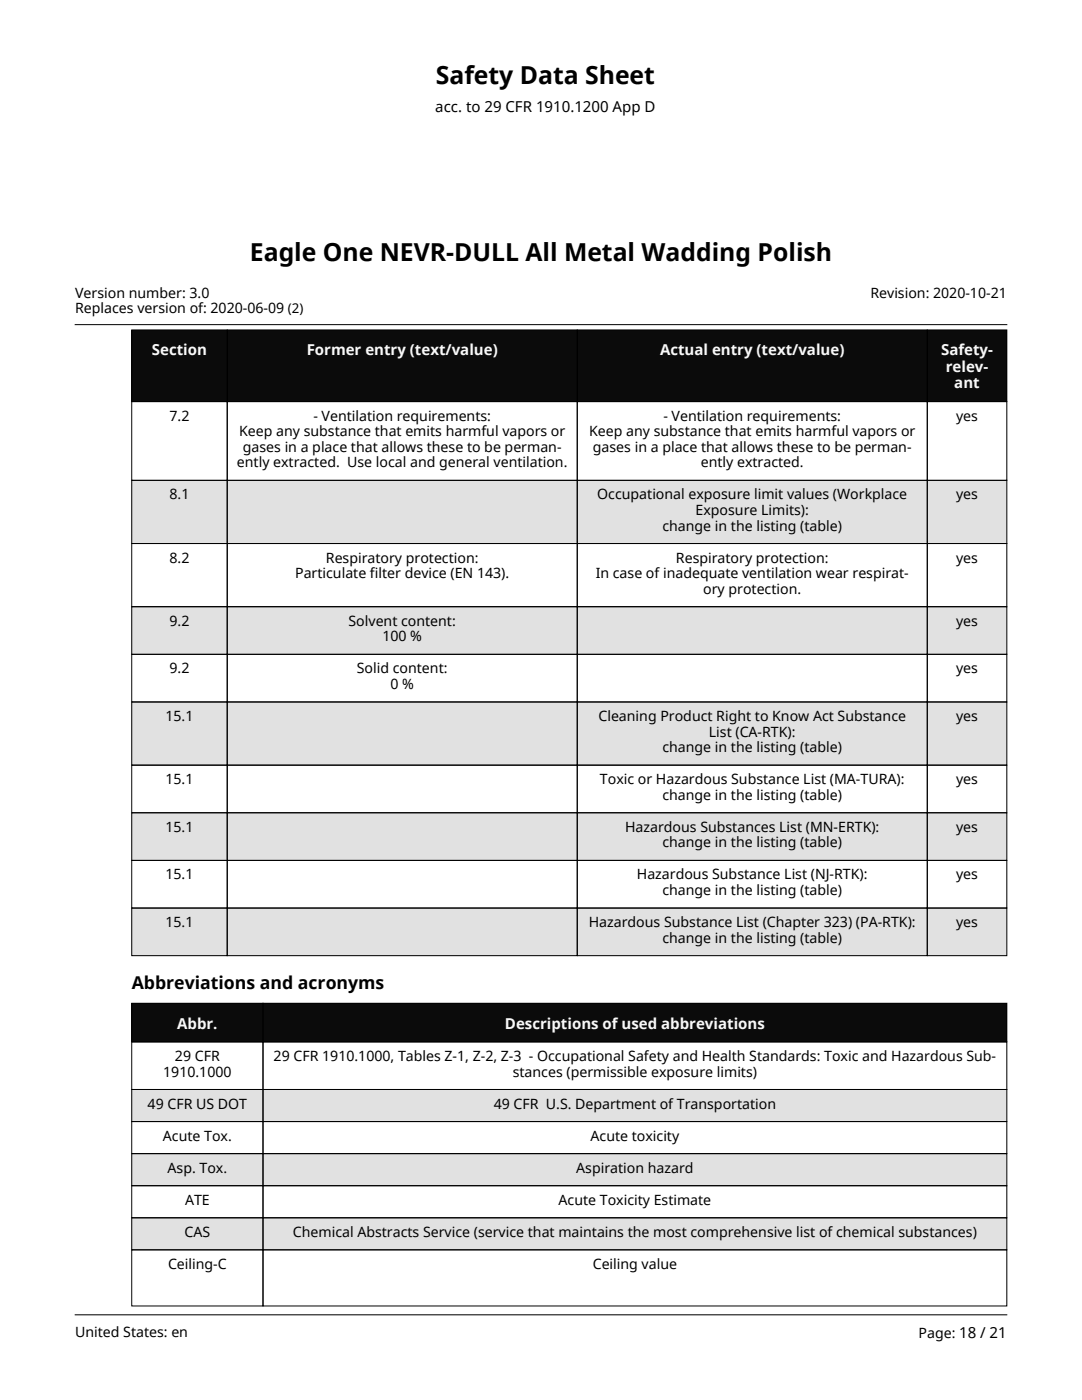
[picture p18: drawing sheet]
<svg xmlns="http://www.w3.org/2000/svg" width="216mm" height="279mm" viewBox="0 0 216 279" stroke-linecap="round" stroke-linejoin="round" font-family="sans-serif">
<defs><g id="words">
<g font-size="4.9">
<text x="87" y="16.8">Safety Data Sheet</text>
<text x="49.9" y="52.1">Eagle One NEVR-DULL All Metal Wadding Polish</text>
</g>
<text font-size="3.5" x="26.3" y="197.4">Abbreviations and acronyms</text>
<text font-size="3" x="86.9" y="22.3">acc. to 29 CFR 1910.1200 App D</text>
<g font-size="3" fill="#f7f8fc">
<text x="30.3" y="70.9">Section</text>
<text x="61.2" y="70.9">Former entry (text/value)</text>
<text x="131.7" y="70.9">Actual entry (text/value)</text>
<text x="187.8" y="70.9">Safety-</text>
<text x="188.7" y="74.2">relev-</text>
<text x="190.4" y="77.5">ant</text>
<text x="35.3" y="205.3">Abbr.</text>
<text x="100.7" y="205.3">Descriptions of used abbreviations</text>
</g>
<g font-size="2.8">
<text x="15" y="59.4">Version number: 3.0</text>
<text x="173.7" y="59.4">Revision: 2020-10-21</text>
<text x="15" y="62.5">Replaces version of: 2020-06-09 (2)</text>
<text x="33.8" y="84">7.2</text>
<text x="62.5" y="84">- Ventilation requirements:</text>
<text x="132.4" y="84">- Ventilation requirements:</text>
<text x="190.8" y="84">yes</text>
<text x="47.7" y="87.1">Keep any substance that emits harmful vapors or</text>
<text x="117.6" y="87.1">Keep any substance that emits harmful vapors or</text>
<text x="47.3" y="93.3">ently extracted. Use local and general ventilation.</text>
<text x="48.5" y="90.2">gases in a place that allows these to be perman-</text>
<text x="118.3" y="90.2">gases in a place that allows these to be perman-</text>
<text x="139.8" y="93.3">ently extracted.</text>
<text x="33.8" y="99.7">8.1</text>
<text x="119.2" y="99.7">Occupational exposure limit values (Workplace</text>
<text x="190.8" y="99.7">yes</text>
<text x="132.2" y="105.9">change in the listing (table)</text>
<text x="138.8" y="102.8">Exposure Limits):</text>
<text x="33.8" y="112.3">8.2</text>
<text x="65" y="112.3">Respiratory protection:</text>
<text x="134.9" y="112.3">Respiratory protection:</text>
<text x="190.8" y="112.3">yes</text>
<text x="58.9" y="115.4">Particulate filter device (EN 143).</text>
<text x="118.9" y="115.4">In case of inadequate ventilation wear respirat-</text>
<text x="140.3" y="118.5">ory protection.</text>
<text x="33.8" y="124.9">9.2</text>
<text x="69.6" y="124.9">Solvent content:</text>
<text x="190.8" y="124.9">yes</text>
<text x="76.3" y="128">100 %</text>
<text x="33.8" y="134.4">9.2</text>
<text x="71.2" y="134.4">Solid content:</text>
<text x="77.9" y="137.5">0 %</text>
<text x="190.8" y="134.4">yes</text>
<text x="33" y="143.9">15.1</text>
<text x="119.4" y="143.9">Cleaning Product Right to Know Act Substance</text>
<text x="190.8" y="143.9">yes</text>
<text x="141.4" y="147">List (CA-RTK):</text>
<text x="132.2" y="150.1">change in the listing (table)</text>
<text x="33" y="156.5">15.1</text>
<text x="119.7" y="156.5">Toxic or Hazardous Substance List (MA-TURA):</text>
<text x="132.2" y="159.6">change in the listing (table)</text>
<text x="190.8" y="156.5">yes</text>
<text x="33" y="166">15.1</text>
<text x="124.7" y="166">Hazardous Substances List (MN-ERTK):</text>
<text x="190.8" y="166">yes</text>
<text x="132.2" y="169.1">change in the listing (table)</text>
<text x="33" y="175.5">15.1</text>
<text x="127.1" y="175.5">Hazardous Substance List (NJ-RTK):</text>
<text x="132.2" y="178.6">change in the listing (table)</text>
<text x="190.8" y="175.5">yes</text>
<text x="33" y="185">15.1</text>
<text x="117.5" y="185">Hazardous Substance List (Chapter 323) (PA-RTK):</text>
<text x="190.8" y="185">yes</text>
<text x="132.2" y="188.1">change in the listing (table)</text>
<text x="32.6" y="214.8">1910.1000</text>
<text x="34.9" y="211.7">29 CFR</text>
<text x="54.6" y="211.7">29 CFR 1910.1000, Tables Z-1, Z-2, Z-3 - Occupational Safety and Health Standards: Toxic and Hazardous Sub-</text>
<text x="102.3" y="214.8">stances (permissible exposure limits)</text>
<text x="29.5" y="221.2">49 CFR US DOT</text>
<text x="98.5" y="221.2">49 CFR U.S. Department of Transportation</text>
<text x="32.5" y="227.6">Acute Tox.</text>
<text x="117.8" y="227.6">Acute toxicity</text>
<text x="33.4" y="234">Asp. Tox.</text>
<text x="115" y="234">Aspiration hazard</text>
<text x="36.9" y="240.4">ATE</text>
<text x="111.5" y="240.4">Acute Toxicity Estimate</text>
<text x="36.8" y="246.8">CAS</text>
<text x="58.4" y="246.8">Chemical Abstracts Service (service that maintains the most comprehensive list of chemical substances)</text>
<text x="33.5" y="253.2">Ceiling-C</text>
<text x="118.3" y="253.2">Ceiling value</text>
<text x="15" y="266.9">United States: en</text>
<text x="183.3" y="267.1">Page: 18 / 21</text>
</g>
</g></defs>
<g fill="#040e12">
<path d="M26.3 65.8h19v14.3h-19z"/>
<path d="M45.3 65.8h69.9v14.3h-69.9z"/>
<path d="M115.2 65.8h69.8v14.3h-69.8z"/>
<path d="M185 65.8h15.9v14.3h-15.9z"/>
</g>
<g fill="#e1e1e1">
<path d="M26.3 95.9h19v12.6h-19z"/>
<path d="M45.3 95.9h69.9v12.6h-69.9z"/>
<path d="M115.2 95.9h69.8v12.6h-69.8z"/>
<path d="M185 95.9h15.9v12.6h-15.9z"/>
<path d="M26.3 121.1h19v9.5h-19z"/>
<path d="M45.3 121.1h69.9v9.5h-69.9z"/>
<path d="M115.2 121.1h69.8v9.5h-69.8z"/>
<path d="M185 121.1h15.9v9.5h-15.9z"/>
<path d="M26.3 140.1h19v12.6h-19z"/>
<path d="M45.3 140.1h69.9v12.6h-69.9z"/>
<path d="M115.2 140.1h69.8v12.6h-69.8z"/>
<path d="M185 140.1h15.9v12.6h-15.9z"/>
<path d="M26.3 162.2h19v9.5h-19z"/>
<path d="M45.3 162.2h69.9v9.5h-69.9z"/>
<path d="M115.2 162.2h69.8v9.5h-69.8z"/>
<path d="M185 162.2h15.9v9.5h-15.9z"/>
<path d="M26.3 181.2h19v9.5h-19z"/>
<path d="M45.3 181.2h69.9v9.5h-69.9z"/>
<path d="M115.2 181.2h69.8v9.5h-69.8z"/>
<path d="M185 181.2h15.9v9.5h-15.9z"/>
</g>
<g fill="none" stroke="#000" stroke-width=".2">
<path d="M26.3 65.8h19v14.3h-19zM45.3 65.8h69.9v14.3h-69.9zM115.2 65.8h69.8v14.3h-69.8zM185 65.8h15.9v14.3h-15.9zM26.3 80.1h19v15.8h-19zM26.3 95.9h19v12.6h-19zM45.3 80.1h69.9v15.8h-69.9zM45.3 95.9h69.9v12.6h-69.9zM115.2 80.1h69.8v15.8h-69.8zM115.2 95.9h69.8v12.6h-69.8zM185 80.1h15.9v15.8h-15.9zM185 95.9h15.9v12.6h-15.9z"/>
<path d="M26.3 108.5h19v12.6h-19zM45.3 108.5h69.9v12.6h-69.9zM115.2 108.5h69.8v12.6h-69.8zM185 108.5h15.9v12.6h-15.9zM26.3 121.1h19v9.5h-19zM26.3 130.6h19v9.5h-19zM45.3 121.1h69.9v9.5h-69.9zM45.3 130.6h69.9v9.5h-69.9zM115.2 121.1h69.8v9.5h-69.8zM115.2 130.6h69.8v9.5h-69.8zM185 121.1h15.9v9.5h-15.9zM185 130.6h15.9v9.5h-15.9z"/>
<path d="M26.3 140.1h19v12.6h-19zM26.3 152.7h19v9.5h-19zM45.3 140.1h69.9v12.6h-69.9zM45.3 152.7h69.9v9.5h-69.9zM115.2 140.1h69.8v12.6h-69.8zM115.2 152.7h69.8v9.5h-69.8zM185 140.1h15.9v12.6h-15.9zM185 152.7h15.9v9.5h-15.9zM26.3 162.2h19v9.5h-19zM26.3 171.7h19v9.5h-19zM45.3 162.2h69.9v9.5h-69.9zM45.3 171.7h69.9v9.5h-69.9z"/>
<path d="M115.2 162.2h69.8v9.5h-69.8zM115.2 171.7h69.8v9.5h-69.8zM185 162.2h15.9v9.5h-15.9zM185 171.7h15.9v9.5h-15.9zM26.3 181.2h19v9.5h-19zM45.3 181.2h69.9v9.5h-69.9zM115.2 181.2h69.8v9.5h-69.8zM185 181.2h15.9v9.5h-15.9z"/>
</g>
<g fill="#040e12">
<path d="M30.3 67.7h11v4.1h-11z"/>
<path d="M61.2 67.7h38.1v4.1h-38.1z"/>
<path d="M131.7 67.7h36.8v4.1h-36.8z"/>
<path d="M187.8 67.7h10.3v4.1h-10.3z"/>
<path d="M188.7 71h8.5v4.1h-8.5z"/>
<path d="M190.4 74.3h5.1v4.1h-5.1z"/>
</g>
<g fill="#e1e1e1">
<path d="M33.8 96.7h4v3.8h-4z"/>
<path d="M119.2 96.7h61.8v3.8h-61.8z"/>
<path d="M138.8 99.8h22.6v3.8h-22.6z"/>
<path d="M132.2 102.9h35.8v3.8h-35.8z"/>
<path d="M190.8 96.7h4.4v3.8h-4.4z"/>
<path d="M33.8 121.9h4v3.8h-4z"/>
<path d="M69.6 121.9h21.4v3.8h-21.4z"/>
<path d="M76.3 125h7.9v3.8h-7.9z"/>
<path d="M190.8 121.9h4.4v3.8h-4.4z"/>
<path d="M33 140.9h5.6v3.8h-5.6z"/>
<path d="M119.4 140.9h61.4v3.8h-61.4z"/>
<path d="M141.4 144h17.4v3.8h-17.4z"/>
<path d="M132.2 147.1h35.8v3.8h-35.8z"/>
<path d="M190.8 140.9h4.4v3.8h-4.4z"/>
<path d="M33 163h5.6v3.8h-5.6z"/>
<path d="M124.7 163h50.8v3.8h-50.8z"/>
<path d="M132.2 166.1h35.8v3.8h-35.8z"/>
<path d="M190.8 163h4.4v3.8h-4.4z"/>
<path d="M33 182h5.6v3.9h-5.6z"/>
<path d="M117.5 182h65.2v3.9h-65.2z"/>
<path d="M132.2 185.1h35.8v3.9h-35.8z"/>
<path d="M190.8 182h4.4v3.9h-4.4z"/>
</g>
<g fill="#040e12">
<path d="M26.3 200.2h26.2v7.7h-26.2z"/>
<path d="M52.5 200.2h148.4v7.7h-148.4z"/>
</g>
<g fill="#e1e1e1">
<path d="M26.3 217.4h26.2v6.4h-26.2z"/>
<path d="M52.5 217.4h148.4v6.4h-148.4z"/>
<path d="M26.3 230.2h26.2v6.4h-26.2z"/>
<path d="M52.5 230.2h148.4v6.4h-148.4z"/>
<path d="M26.3 243h26.2v6.4h-26.2z"/>
<path d="M52.5 243h148.4v6.4h-148.4z"/>
</g>
<g fill="none" stroke="#000" stroke-width=".2">
<path d="M26.3 200.2h26.2v7.7h-26.2zM26.3 207.9h26.2v9.5h-26.2zM26.3 217.4h26.2v6.4h-26.2zM52.5 200.2h148.4v7.7h-148.4zM52.5 207.9h148.4v9.5h-148.4zM52.5 217.4h148.4v6.4h-148.4zM26.3 223.8h26.2v6.4h-26.2zM26.3 230.2h26.2v6.4h-26.2zM26.3 236.6h26.2v6.4h-26.2zM52.5 223.8h148.4v6.4h-148.4zM52.5 230.2h148.4v6.4h-148.4zM52.5 236.6h148.4v6.4h-148.4z"/>
<path d="M26.3 243h26.2v6.4h-26.2zM26.3 249.4h26.2v11.2h-26.2zM52.5 243h148.4v6.4h-148.4zM52.5 249.4h148.4v11.2h-148.4z"/>
</g>
<g fill="#040e12">
<path d="M35.3 202.1h8.1v4.1h-8.1z"/>
<path d="M100.7 202.1h51.9v4.1h-51.9z"/>
</g>
<g fill="#e1e1e1">
<path d="M29.5 218.2h19.8v3.9h-19.8z"/>
<path d="M98.5 218.2h56.4v3.9h-56.4z"/>
<path d="M33.4 231h11.9v3.9h-11.9z"/>
<path d="M115 231h23.4v3.9h-23.4z"/>
<path d="M36.8 243.8h5.1v3.9h-5.1z"/>
<path d="M58.4 243.8h136.5v3.9h-136.5z"/>
</g>
<path d="M15 64.8h185.9M15 262.4h185.9" fill="none" stroke="#000" stroke-width=".2"/>
<use href="#words"/>
</svg>
